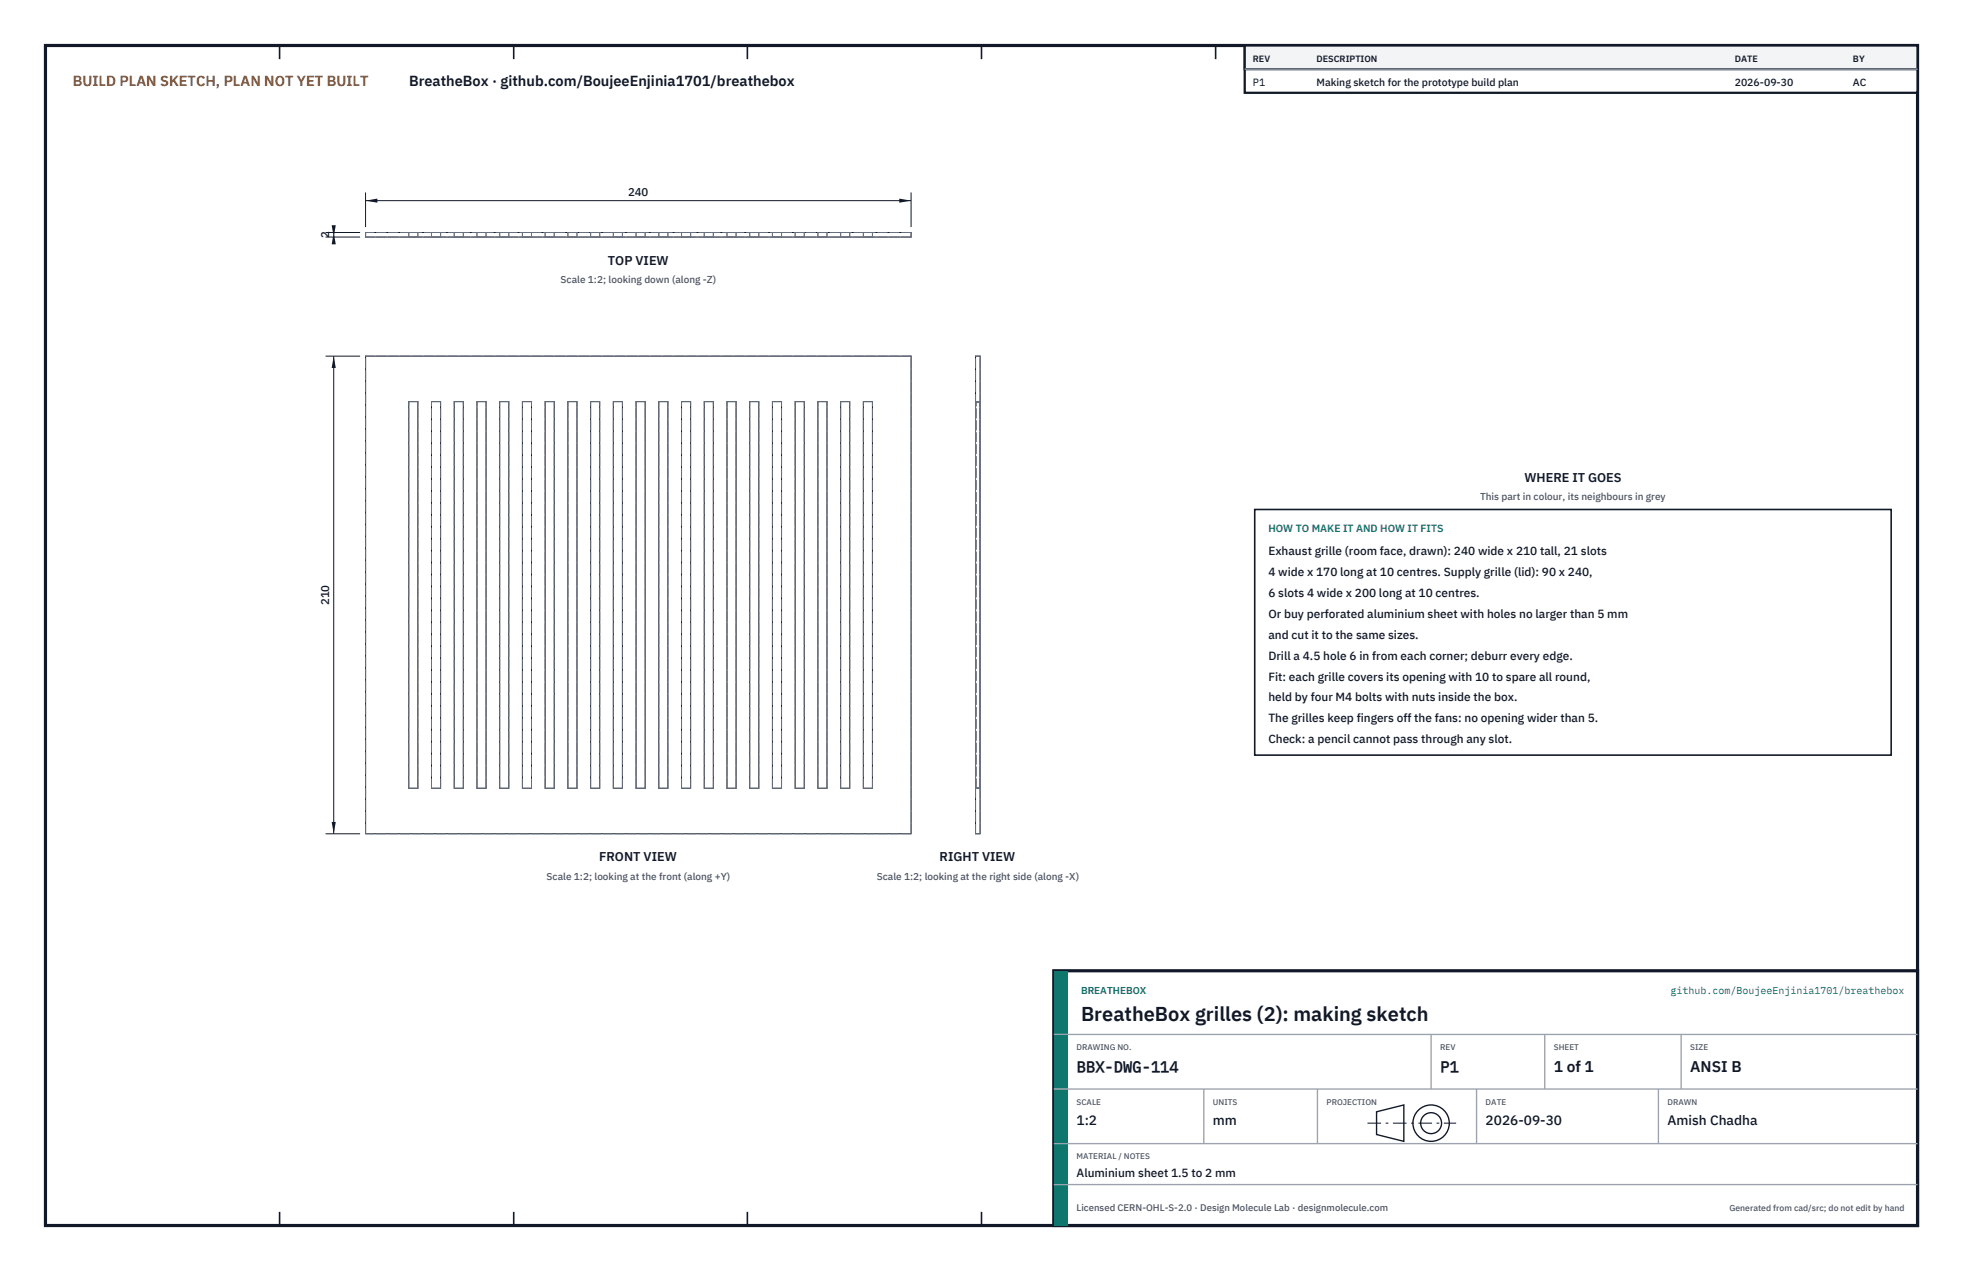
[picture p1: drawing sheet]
<svg xmlns="http://www.w3.org/2000/svg" width="432mm" height="279mm" viewBox="0 0 432 279" stroke-linecap="round" stroke-linejoin="round" font-family="sans-serif">
<defs><g id="words">
<text font-size="4.4" fill="#111827" x="237.8" y="224.4">BreatheBox grilles (2): making sketch</text>
<g font-size="3.4" fill="#111827">
<text x="236.8" y="235.6">BBX-DWG-114</text>
<text x="316.8" y="235.6">P1</text>
<text x="341.8" y="235.6">1 of 1</text>
<text x="371.8" y="235.6">ANSI B</text>
</g>
<text font-size="3.2" fill="#b45309" x="16" y="19">BUILD PLAN SKETCH, PLAN NOT YET BUILT</text>
<text font-size="3.2" fill="#111827" x="90" y="19">BreatheBox · github.com/BoujeeEnjinia1701/breathebox</text>
<g font-size="3" fill="#111827">
<text x="236.8" y="247.2">1:2</text>
<text x="266.8" y="247.2">mm</text>
<text x="326.8" y="247.2">2026-09-30</text>
<text x="366.8" y="247.2">Amish Chadha</text>
</g>
<g font-size="2.8" fill="#111827">
<text x="133.7" y="58.2">TOP VIEW</text>
<text x="335.3" y="106">WHERE IT GOES</text>
<text x="131.8" y="189.4">FRONT VIEW</text>
<text x="206.7" y="189.4">RIGHT VIEW</text>
</g>
<g font-size="2.6" fill="#111827">
<text x="279" y="122">Exhaust grille (room face, drawn): 240 wide x 210 tall, 21 slots</text>
<text x="279" y="126.6">4 wide x 170 long at 10 centres. Supply grille (lid): 90 x 240,</text>
<text x="279" y="131.2">6 slots 4 wide x 200 long at 10 centres.</text>
<text x="279" y="135.8">Or buy perforated aluminium sheet with holes no larger than 5 mm</text>
<text x="279" y="140.4">and cut it to the same sizes.</text>
<text x="279" y="145">Drill a 4.5 hole 6 in from each corner; deburr every edge.</text>
<text x="279" y="149.6">Fit: each grille covers its opening with 10 to spare all round,</text>
<text x="279" y="154.2">held by four M4 bolts with nuts inside the box.</text>
<text x="279" y="158.8">The grilles keep fingers off the fans: no opening wider than 5.</text>
<text x="279" y="163.4">Check: a pencil cannot pass through any slot.</text>
<text x="236.8" y="258.8">Aluminium sheet 1.5 to 2 mm</text>
</g>
<g font-size="2.5" fill="#111827">
<text x="138.1" y="43.1">240</text>
<text x="72.4" y="52.4" transform="rotate(-90 72.4 52.4)">2</text>
<text x="72.4" y="133.1" transform="rotate(-90 72.4 133.1)">210</text>
</g>
<g font-size="2.3" fill="#111827">
<text x="275.6" y="18.8">P1</text>
<text x="289.6" y="18.8">Making sketch for the prototype build plan</text>
<text x="381.6" y="18.8">2026-09-30</text>
<text x="407.6" y="18.8">AC</text>
</g>
<text font-size="2.3" fill="#0f766e" x="279" y="117">HOW TO MAKE IT AND HOW IT FITS</text>
<g font-size="2.2" fill="#4b5563">
<text x="123.3" y="62.2">Scale 1:2; looking down (along -Z)</text>
<text x="325.6" y="110">This part in colour, its neighbours in grey</text>
<text x="120.2" y="193.4">Scale 1:2; looking at the front (along +Y)</text>
<text x="192.9" y="193.4">Scale 1:2; looking at the right side (along -X)</text>
</g>
<g font-size="2.2" fill="#0f766e">
<text x="237.8" y="218.4">BREATHEBOX</text>
<text x="367.5" y="218.4">github.com/BoujeeEnjinia1701/breathebox</text>
</g>
<text font-size="2.1" fill="#4b5563" x="236.8" y="266.2">Licensed CERN-OHL-S-2.0 · Design Molecule Lab · designmolecule.com</text>
<g font-size="2" fill="#111827">
<text x="275.6" y="13.6">REV</text>
<text x="289.6" y="13.6">DESCRIPTION</text>
<text x="381.6" y="13.6">DATE</text>
<text x="407.6" y="13.6">BY</text>
</g>
<text font-size="1.9" fill="#4b5563" x="380.4" y="266.2">Generated from cad/src; do not edit by hand</text>
<g font-size="1.8" fill="#4b5563">
<text x="236.8" y="230.8">DRAWING NO.</text>
<text x="316.8" y="230.8">REV</text>
<text x="341.8" y="230.8">SHEET</text>
<text x="371.8" y="230.8">SIZE</text>
<text x="236.8" y="242.8">SCALE</text>
<text x="266.8" y="242.8">UNITS</text>
<text x="291.8" y="242.8">PROJECTION</text>
<text x="326.8" y="242.8">DATE</text>
<text x="366.8" y="242.8">DRAWN</text>
<text x="236.8" y="254.8">MATERIAL / NOTES</text>
</g>
</g></defs>
<path d="M10 10h411.8v259.4h-411.8z" fill="none" stroke="#111827" stroke-width=".7" stroke-linecap="butt"/>
<g fill="none" stroke="#111827" stroke-width=".35">
<path d="M61.5 10v3M113 10v3M164.4 10v3M215.9 10v3M267.4 10v3M318.9 10v3M370.3 10v3M61.5 266.4v3M113 266.4v3M164.4 266.4v3M215.9 266.4v3M267.4 266.4v3"/>
<path d="M318.9 266.4v3M370.3 266.4v3"/>
</g>
<g fill="none" stroke="#111727" stroke-width=".22">
<path d="M80.4 51.1h120v1h-120zM80.4 78.3h120v105h-120zM214.6 78.3h1v105h-1zM89.9 88.3h2v85h-2zM94.9 88.3h2v85h-2zM99.9 88.3h2v85h-2zM104.9 88.3h2v85h-2zM109.9 88.3h2v85h-2zM114.9 88.3h2v85h-2zM119.9 88.3h2v85h-2zM124.9 88.3h2v85h-2zM129.9 88.3h2v85h-2z"/>
<path d="M134.9 88.3h2v85h-2zM139.9 88.3h2v85h-2zM144.9 88.3h2v85h-2zM149.9 88.3h2v85h-2zM154.9 88.3h2v85h-2zM159.9 88.3h2v85h-2zM164.9 88.3h2v85h-2zM169.9 88.3h2v85h-2zM174.9 88.3h2v85h-2zM179.9 88.3h2v85h-2zM184.9 88.3h2v85h-2zM189.9 88.3h2v85h-2z"/>
</g>
<g fill="none" stroke="#6a7180" stroke-width=".22" stroke-dasharray="2.1 .5">
<path d="M80.4 52.1v-1M89.9 52.1h2M89.9 52.1v-1M89.9 51.1h2M91.9 52.1v-1M94.9 52.1h2M94.9 52.1v-1M94.9 51.1h2M96.9 52.1v-1M99.9 52.1h2M99.9 52.1v-1M99.9 51.1h2"/>
<path d="M101.9 52.1v-1M104.9 52.1h2M104.9 52.1v-1M104.9 51.1h2M106.9 52.1v-1M109.9 52.1h2M109.9 52.1v-1M109.9 51.1h2M111.9 52.1v-1M114.9 52.1h2M114.9 52.1v-1M114.9 51.1h2"/>
<path d="M116.9 52.1v-1M119.9 52.1h2M119.9 52.1v-1M119.9 51.1h2M121.9 52.1v-1M124.9 52.1h2M124.9 52.1v-1M124.9 51.1h2M126.9 52.1v-1M129.9 52.1h2M129.9 52.1v-1M129.9 51.1h2"/>
<path d="M131.9 52.1v-1M134.9 52.1h2M134.9 52.1v-1M134.9 51.1h2M136.9 52.1v-1M139.9 52.1h2M139.9 52.1v-1M139.9 51.1h2M141.9 52.1v-1M144.9 52.1h2M144.9 52.1v-1M144.9 51.1h2"/>
<path d="M146.9 52.1v-1M149.9 52.1h2M149.9 52.1v-1M149.9 51.1h2M151.9 52.1v-1M154.9 52.1h2M154.9 52.1v-1M154.9 51.1h2M156.9 52.1v-1M159.9 52.1h2M159.9 52.1v-1M159.9 51.1h2"/>
<path d="M161.9 52.1v-1M164.9 52.1h2M164.9 52.1v-1M164.9 51.1h2M166.9 52.1v-1M169.9 52.1h2M169.9 52.1v-1M169.9 51.1h2M171.9 52.1v-1M174.9 52.1h2M174.9 52.1v-1M174.9 51.1h2"/>
<path d="M176.9 52.1v-1M179.9 52.1h2M179.9 52.1v-1M179.9 51.1h2M181.9 52.1v-1M184.9 52.1h2M184.9 52.1v-1M184.9 51.1h2M186.9 52.1v-1M189.9 52.1h2M189.9 52.1v-1M189.9 51.1h2"/>
<path d="M191.9 52.1v-1M200.4 52.1h-120M200.4 52.1v-1M200.4 51.1h-120M200.4 78.3h-120M214.6 78.3h1M89.9 88.3h2M94.9 88.3h2M99.9 88.3h2M104.9 88.3h2M109.9 88.3h2M114.9 88.3h2"/>
<path d="M119.9 88.3h2M124.9 88.3h2M129.9 88.3h2M134.9 88.3h2M139.9 88.3h2M144.9 88.3h2M149.9 88.3h2M154.9 88.3h2M159.9 88.3h2M164.9 88.3h2M169.9 88.3h2M174.9 88.3h2"/>
<path d="M179.9 88.3h2M184.9 88.3h2M189.9 88.3h2M214.6 88.3h1M89.9 173.3h2M89.9 173.3v-85M91.9 173.3v-85M94.9 173.3h2M94.9 173.3v-85M96.9 173.3v-85M99.9 173.3h2M99.9 173.3v-85"/>
<path d="M101.9 173.3v-85M104.9 173.3h2M104.9 173.3v-85M106.9 173.3v-85M109.9 173.3h2M109.9 173.3v-85M111.9 173.3v-85M114.9 173.3h2M114.9 173.3v-85M116.9 173.3v-85M119.9 173.3h2M119.9 173.3v-85"/>
<path d="M121.9 173.3v-85M124.9 173.3h2M124.9 173.3v-85M126.9 173.3v-85M129.9 173.3h2M129.9 173.3v-85M131.9 173.3v-85M134.9 173.3h2M134.9 173.3v-85M136.9 173.3v-85M139.9 173.3h2M139.9 173.3v-85"/>
<path d="M141.9 173.3v-85M144.9 173.3h2M144.9 173.3v-85M146.9 173.3v-85M149.9 173.3h2M149.9 173.3v-85M151.9 173.3v-85M154.9 173.3h2M154.9 173.3v-85M156.9 173.3v-85M159.9 173.3h2M159.9 173.3v-85"/>
<path d="M161.9 173.3v-85M164.9 173.3h2M164.9 173.3v-85M166.9 173.3v-85M169.9 173.3h2M169.9 173.3v-85M171.9 173.3v-85M174.9 173.3h2M174.9 173.3v-85M176.9 173.3v-85M179.9 173.3h2M179.9 173.3v-85"/>
<path d="M181.9 173.3v-85M184.9 173.3h2M184.9 173.3v-85M186.9 173.3v-85M189.9 173.3h2M189.9 173.3v-85M191.9 173.3v-85M214.6 173.3v-85M214.6 173.3h1M215.6 173.3v-85M80.4 183.3v-105M200.4 183.3v-105"/>
<path d="M200.4 183.3h-120M214.6 183.3v-105M214.6 183.3h1M215.6 183.3v-105"/>
</g>
<path d="M80.4 42.3v7.6M80.4 44.1h120M200.4 42.3v7.6" fill="none" stroke="#111827" stroke-width=".22"/>
<path d="M80.4 44.1l2.6-.4v.9zM197.8 43.7v.9l2.6-.5z" fill="#111827"/>
<path d="M71.6 51.1h7.6M71.6 52.1h7.6M73.4 51.1v1" fill="none" stroke="#111827" stroke-width=".22"/>
<path d="M73.4 51.1l-.4 2.6h.9zM73 49.5h.9l-.5 2.6z" fill="#111827"/>
<path d="M71.6 78.3h7.6M73.4 78.3v105M71.6 183.3h7.6" fill="none" stroke="#111827" stroke-width=".22"/>
<path d="M73.4 78.3l-.4 2.6h.9zM73 180.7h.9l-.5 2.6z" fill="#111827"/>
<path d="M276 112h140v54h-140z" fill="#fff" stroke="#111827" stroke-width=".35"/>
<path d="M273.8 10h148v10.4h-148z" fill="#fff" stroke="#111827" stroke-width=".5"/>
<path d="M273.8 10h148v5.2h-148z" fill="#f3f4f6" stroke="#111827" stroke-width=".5"/>
<path d="M273.8 15.2h148" fill="none" stroke="#9ca3af" stroke-width=".3"/>
<path d="M231.8 213.4h190v56h-190z" fill="#fff" stroke="#111827" stroke-width=".7" stroke-linecap="butt"/>
<path d="M231.8 213.4h3v56h-3z" fill="#0f766e"/>
<path d="M231.8 227.4h190M231.8 239.4h190M264.8 239.4v12M289.8 239.4v12M314.8 227.4v12M324.8 239.4v12M339.8 227.4v12M364.8 239.4v12M369.8 227.4v12M231.8 251.4h190M231.8 260.4h190" fill="none" stroke="#9ca3af" stroke-width=".3"/>
<g fill="none" stroke="#111827" stroke-width=".3">
<path d="M302.8 244.4l6-1.5v8l-6-1.5z"/>
<circle cx="314.8" cy="246.9" r="4"/>
<circle cx="314.8" cy="246.9" r="2.3"/>
</g>
<path d="M300.8 246.9h19.5" fill="none" stroke="#111827" stroke-width=".22" stroke-dasharray="3 1 .6 1" stroke-linecap="butt"/>
<use href="#words"/>
</svg>
